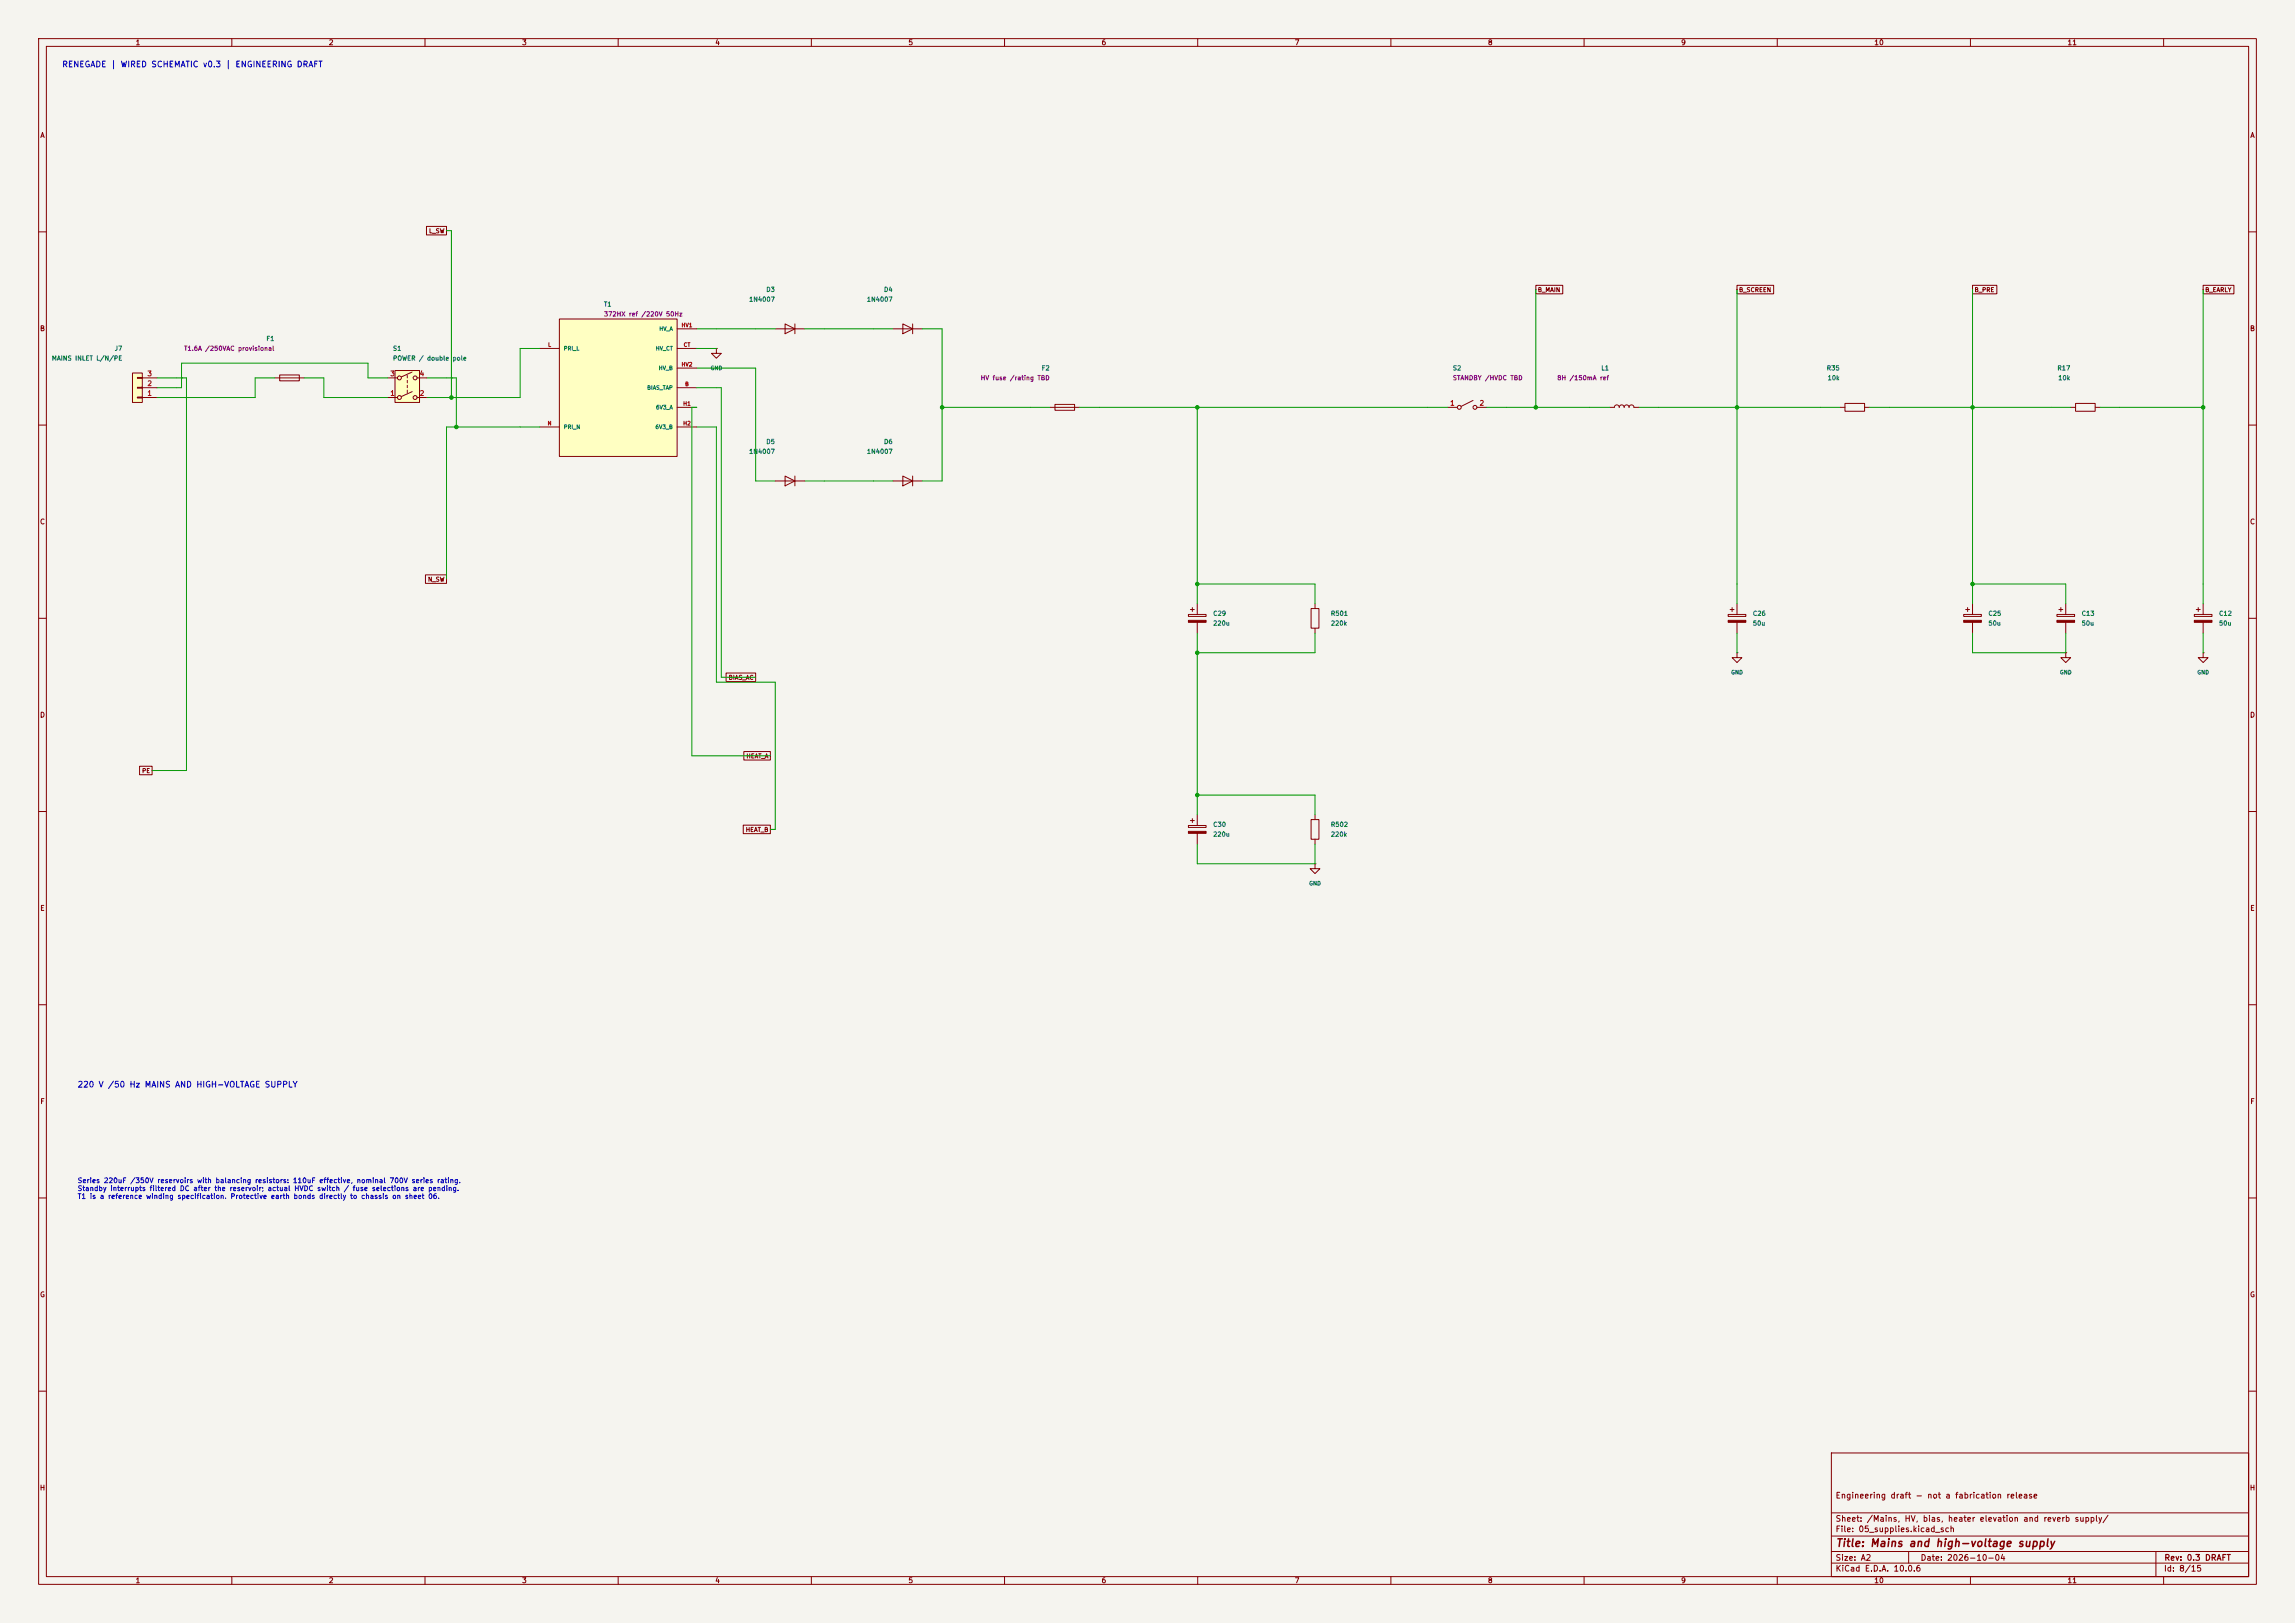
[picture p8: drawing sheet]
<svg xmlns="http://www.w3.org/2000/svg" width="594mm" height="420mm" viewBox="0 0 594 420" stroke-linecap="round" stroke-linejoin="round" font-family="sans-serif">
<defs><g id="words">
<text font-size="2" fill="#840000" x="475" y="400.8">Title: Mains and high-voltage supply</text>
<g font-size="1.5" fill="#0000c2">
<text x="16" y="17.8">RENEGADE | WIRED SCHEMATIC v0.3 | ENGINEERING DRAFT</text>
<text x="20" y="281.8">220 V /50 Hz MAINS AND HIGH-VOLTAGE SUPPLY</text>
</g>
<g font-size="1.5" fill="#840000">
<text x="475" y="388.1">Engineering draft - not a fabrication release</text>
<text x="475" y="394.1">Sheet: /Mains, HV, bias, heater elevation and reverb supply/</text>
<text x="475" y="396.8">File: 05_supplies.kicad_sch</text>
<text x="475" y="407">KiCad E.D.A. 10.0.6</text>
<text x="475" y="404.2">Size: A2</text>
<text x="497" y="404.2">Date: 2026-10-04</text>
<text x="560" y="407">Id: 8/15</text>
<text x="560.1" y="404.2">Rev: 0.3 DRAFT</text>
</g>
<g font-size="1.3" fill="#840000">
<text x="35" y="12">1</text>
<text x="85" y="12">2</text>
<text x="135" y="12">3</text>
<text x="185" y="12">4</text>
<text x="235" y="12">5</text>
<text x="285" y="12">6</text>
<text x="335" y="12">7</text>
<text x="385" y="12">8</text>
<text x="435" y="12">9</text>
<text x="485" y="12">10</text>
<text x="535" y="12">11</text>
<text x="10.3" y="36">A</text>
<text x="582.3" y="36">A</text>
<text x="10.2" y="86">B</text>
<text x="582.2" y="86">B</text>
<text x="10.2" y="136">C</text>
<text x="582.2" y="136">C</text>
<text x="10.2" y="186">D</text>
<text x="582.2" y="186">D</text>
<text x="10.3" y="236">E</text>
<text x="582.3" y="236">E</text>
<text x="10.3" y="286">F</text>
<text x="582.3" y="286">F</text>
<text x="10.2" y="336">G</text>
<text x="582.2" y="336">G</text>
<text x="10.2" y="386">H</text>
<text x="582.2" y="386">H</text>
<text x="35" y="410">1</text>
<text x="85" y="410">2</text>
<text x="135" y="410">3</text>
<text x="185" y="410">4</text>
<text x="235" y="410">5</text>
<text x="285" y="410">6</text>
<text x="335" y="410">7</text>
<text x="385" y="410">8</text>
<text x="435" y="410">9</text>
<text x="485" y="410">10</text>
<text x="535" y="410">11</text>
</g>
<g font-size="1.3" fill="#a90000">
<text x="38" y="100.2">2</text>
<text x="38" y="97.7">3</text>
<text x="100.9" y="97.7">3</text>
<text x="108.5" y="97.7">4</text>
<text x="38" y="102.7">1</text>
<text x="100.9" y="102.7">1</text>
<text x="108.5" y="102.7">2</text>
<text x="375.2" y="105.3">1</text>
<text x="382.8" y="105.3">2</text>
</g>
<g font-size="1.3" fill="#0000c2">
<text x="20" y="306.5">Series 220uF /350V reservoirs with balancing resistors: 110uF effective, nominal 700V series rating.</text>
<text x="20" y="308.5">Standby interrupts filtered DC after the reservoir; actual HVDC switch / fuse selections are pending.</text>
<text x="20" y="310.5">T1 is a reference winding specification. Protective earth bonds directly to chassis on sheet 06.</text>
</g>
<g font-size="1.2" fill="#006464">
<text x="198.2" y="75.8">D3</text>
<text x="228.7" y="75.8">D4</text>
<text x="156.2" y="79.6">T1</text>
<text x="193.8" y="78.3">1N4007</text>
<text x="224.2" y="78.3">1N4007</text>
<text x="68.8" y="88.5">F1</text>
<text x="13.3" y="93.6">MAINS INLET L/N/PE</text>
<text x="29.6" y="91">J7</text>
<text x="101.6" y="91">S1</text>
<text x="101.6" y="93.6">POWER / double</text>
<text x="117" y="93.6">pole</text>
<text x="269.5" y="96.1">F2</text>
<text x="375.9" y="96.1">S2</text>
<text x="414.3" y="96.1">L1</text>
<text x="472.7" y="96.1">R35</text>
<text x="472.9" y="98.7">10k</text>
<text x="532.4" y="96.1">R17</text>
<text x="532.6" y="98.7">10k</text>
<text x="193.8" y="117.7">1N4007</text>
<text x="198.2" y="115.2">D5</text>
<text x="224.2" y="117.7">1N4007</text>
<text x="228.7" y="115.2">D6</text>
<text x="313.9" y="159.6">C29</text>
<text x="344.3" y="159.6">R501</text>
<text x="453.6" y="159.6">C26</text>
<text x="514.5" y="159.6">C25</text>
<text x="538.7" y="159.6">C13</text>
<text x="574.2" y="159.6">C12</text>
<text x="313.9" y="162.2">220u</text>
<text x="344.3" y="162.2">220k</text>
<text x="453.6" y="162.2">50u</text>
<text x="514.5" y="162.2">50u</text>
<text x="538.7" y="162.2">50u</text>
<text x="574.2" y="162.2">50u</text>
<text x="313.9" y="214.2">C30</text>
<text x="344.3" y="214.2">R502</text>
<text x="313.9" y="216.8">220u</text>
<text x="344.3" y="216.8">220k</text>
</g>
<g font-size="1.2" fill="#840084">
<text x="156.2" y="82.2">372HX ref /220V 50Hz</text>
<text x="47.5" y="91">T1.6A /250VAC provisional</text>
<text x="253.7" y="98.7">HV fuse /rating TBD</text>
<text x="375.9" y="98.7">STANDBY /HVDC TBD</text>
<text x="402.9" y="98.7">8H /150mA ref</text>
</g>
<g font-size="1.1" fill="#840000">
<text x="110.9" y="60.6">L_SW</text>
<text x="397.9" y="75.8">B_MAIN</text>
<text x="450" y="75.8">B_SCREEN</text>
<text x="510.9" y="75.8">B_PRE</text>
<text x="570.6" y="75.8">B_EARLY</text>
<text x="110.7" y="150.8">N_SW</text>
<text x="188.5" y="176.2">BIAS_AC</text>
<text x="193.1" y="196.5">HEAT_A</text>
<text x="36.7" y="200.3">PE</text>
<text x="192.9" y="215.5">HEAT_B</text>
</g>
<g font-size="1" fill="#a90000">
<text x="141.7" y="90">L</text>
<text x="176.3" y="84.9">HV1</text>
<text x="176.8" y="90">CT</text>
<text x="176.3" y="95.1">HV2</text>
<text x="177.2" y="100.1">B</text>
<text x="176.7" y="105.2">H1</text>
<text x="141.6" y="110.3">N</text>
<text x="176.7" y="110.3">H2</text>
</g>
<g font-size="1" fill="#006464">
<text x="170.5" y="85.8">HV_A</text>
<text x="145.8" y="90.9">PRI_L</text>
<text x="169.6" y="90.9">HV_CT</text>
<text x="167.4" y="101.1">BIAS_TAP</text>
<text x="170.4" y="96">HV_B</text>
<text x="183.8" y="96">GND</text>
<text x="169.7" y="106.2">6V3_A</text>
<text x="145.8" y="111.2">PRI_N</text>
<text x="169.5" y="111.2">6V3_B</text>
<text x="448" y="174.7">GND</text>
<text x="533" y="174.7">GND</text>
<text x="568.6" y="174.7">GND</text>
<text x="338.7" y="229.4">GND</text>
</g>
</g></defs>
<path d="M0 0h594v420h-594z" fill="#f5f4ef" stroke="#f5f4ef" stroke-width=".26"/>
<g fill="none" stroke="#840000" stroke-width=".26">
<path d="M10 10h574v400h-574zM12 12h570v396h-570zM60 10v2M110 10v2M160 10v2M210 10v2M260 10v2M310 10v2M360 10v2M410 10v2M460 10v2M510 10v2"/>
<path d="M560 10v2M10 60h2M582 60h2M10 110h2M374.6 105.4h2.6M381.3 103.6l-3.1 1.6M382.3 105.4h2.5M416.6 105.4h1.2l.2-.4 .5-.2 .4 .2 .2 .4 .2-.4 .4-.2 .5 .2 .2 .4 .2-.4 .4-.2 .5 .2 .1 .4 .2-.4 .5-.2 .4 .2 .2 .4h1.3M582 110h2M447.3 159h4.6v.5h-4.6zM447.8 157.7h1M448.3 157.2v1"/>
<path d="M449.6 156.2v2.8M508.3 159h4.5v.5h-4.5zM508.8 157.7h1M509.3 157.2v1M510.5 156.2v2.8M10 160h2M449.6 161v2.8M510.5 161v2.8M582 160h2M10 210h2M582 210h2M10 260h2"/>
<path d="M582 260h2M10 310h2M582 310h2M10 360h2M474 376h108v32h-108zM582 360h2M474 397.5h108M474 391.5h108M60 408v2M110 408v2M160 408v2M210 408v2"/>
<path d="M260 408v2M310 408v2M360 408v2M410 408v2M460 408v2M474 404.5h108M474 401.5h108M494 401.5v3M510 408v2M558 401.5v6.5M560 408v2"/>
<circle cx="377.7" cy="105.4" r=".51"/>
<circle cx="381.8" cy="105.4" r=".51"/>
</g>
<g fill="#840000" stroke="#840000" stroke-width=".26">
<path d="M508.3 160.5h4.5v.5h-4.5z"/>
<path d="M447.3 160.5h4.6v.5h-4.6z"/>
</g>
<path d="M34.3 96.5h2.5v7.6h-2.5z" fill="#ffffc2"/>
<path d="M34.3 96.5h2.5v7.6h-2.5zM35.6 97.7h1.2v.2h-1.2zM36.8 97.8h3.8M35.6 102.7h1.2v.3h-1.2zM35.6 100.2h1.2v.3h-1.2zM36.8 102.9h3.8M36.8 100.3h3.8M532.4 159h4.6v.5h-4.6zM532.9 157.7h1M533.4 157.2v1M534.7 156.2v2.8M534.7 161v2.8" fill="none" stroke="#840000" stroke-width=".26"/>
<path d="M532.4 160.5h4.6v.5h-4.6z" fill="#840000" stroke="#840000" stroke-width=".26"/>
<path d="M102.2 95.9h6.4v8.2h-6.4z" fill="#ffffc2"/>
<g fill="none" stroke="#840000" stroke-width=".26">
<path d="M100.3 97.8h2.6M102.2 95.9h6.4v8.2h-6.4zM105.4 97.2v.6M105.4 98.4v.7M105.4 99.7v.6M106.7 96.3l-2.8 1.2M107.9 97.8h2.6M100.3 102.9h2.6M105.4 101v.6M106.7 101.3l-2.8 1.3M107.9 102.9h2.6M307.6 159h4.6v.5h-4.6z"/>
<path d="M308.1 157.7h1M308.6 157.2v1M309.9 156.2v2.8M339.3 157.5h2.1v5.1h-2.1zM340.4 156.2v1.3M309.9 161v2.8M340.4 162.6v1.2M339.3 212.1h2.1v5.1h-2.1zM340.4 210.8v1.3M340.4 217.2v1.2M340.4 223.5v1.3h1.2l-1.2 1.3-1.3-1.3h1.3M340.4 223.5h.1"/>
<circle cx="103.4" cy="97.8" r=".51"/>
<circle cx="107.4" cy="97.8" r=".51"/>
<circle cx="103.4" cy="102.9" r=".51"/>
<circle cx="107.4" cy="102.9" r=".51"/>
</g>
<path d="M307.6 160.5h4.6v.5h-4.6z" fill="#840000" stroke="#840000" stroke-width=".26"/>
<path d="M144.8 82.6h30.5v35.5h-30.5z" fill="#ffffc2"/>
<g fill="none" stroke="#840000" stroke-width=".26">
<path d="M110.4 58.6h5.2v2.2h-5.2zM397.5 73.8h7v2.2h-7zM449.6 73.8h9.5v2.2h-9.5zM510.5 73.8h6.3v2.2h-6.3zM570.2 73.8h8v2.2h-8zM71.1 97.8h7.6M72.4 97h5.1v1.6h-5.1zM139.7 90.2h5.1M144.8 82.6h30.5v35.5h-30.5zM175.3 90.2h5M175.3 85.1h5M175.3 95.3h5"/>
<path d="M185.4 90.2v1.2h1.3l-1.3 1.3-1.3-1.3h1.3M185.4 90.2h.1M200.7 85.1h7.6M203.2 83.8l2.5 1.3-2.5 1.3zM205.7 83.8v2.6M231.1 85.1h7.7M233.7 83.8l2.5 1.3-2.5 1.3zM236.2 83.8v2.6M139.7 110.5h5.1M175.3 100.3h5M175.3 105.4h5M175.3 110.5h5"/>
<path d="M271.8 105.4h7.6M273 104.6h5.1v1.6h-5.1zM476.2 105.4h1.3M477.5 104.4h5.1v2h-5.1zM482.6 105.4h1.3M535.9 105.4h1.3M537.2 104.4h5.1v2h-5.1zM542.3 105.4h1.3M200.7 124.5h7.6M203.2 123.2l2.5 1.3-2.5 1.2zM205.7 123.2v2.5M231.1 124.5h7.7"/>
<path d="M233.7 123.2l2.5 1.3-2.5 1.2zM236.2 123.2v2.5M110.1 148.8h5.5v2.2h-5.5zM567.9 159h4.6v.5h-4.6zM568.5 157.7h1M569 157.2v1M570.2 156.2v2.8M187.9 174.2h7.7v2.2h-7.7zM449.6 168.9v1.3h1.2l-1.2 1.3-1.3-1.3h1.3M449.6 168.9h.1M534.7 168.9v1.3h1.2l-1.2 1.3-1.3-1.3h1.3M534.7 168.9h.1"/>
<path d="M570.2 168.9v1.3h1.3l-1.3 1.3-1.2-1.3h1.2M570.2 168.9h.1M570.2 161v2.8M36.1 198.3h3.3v2.2h-3.3zM192.5 194.5h6.9v2.2h-6.9zM192.4 213.5h7v2.2h-7zM307.6 213.6h4.6v.5h-4.6zM308.1 212.3h1M308.6 211.8v1.1M309.9 210.8v2.8M309.9 215.6v2.8"/>
</g>
<g fill="#840000" stroke="#840000" stroke-width=".26">
<path d="M307.6 215.1h4.6v.5h-4.6z"/>
<path d="M567.9 160.5h4.6v.5h-4.6z"/>
</g>
<g fill="none" stroke="#009600" stroke-width=".26">
<path d="M115.6 59.7h1.2v43.2M397.5 74.9v30.5M449.6 74.9v81.3M510.5 74.9v81.3M570.2 74.9v81.3M40.6 97.8h7.7v101.6h-8.9M47 97.8h.1M71.1 97.8h-5.1v5.1h-25.4M78.7 97.8h5.1v5.1h16.5M100.3 97.8h-5.1v-3.8h-48.2v6.3h-6.4M110.5 97.8h7.6v12.7M116.8 97.8h.1"/>
<path d="M139.7 90.2h-5.1v12.7h-24.1M180.3 85.1h20.4M180.3 95.3h15.3v29.2h5.1M180.3 90.2h5.1M208.3 85.1h22.8M238.8 85.1h5v39.4h-5M48.3 102.9h.1M118.1 102.9h.1M139.7 110.5h-24.1v39.4M180.3 105.4h-1.2v90.2h20.3M180.3 110.5h5.1v66h15.3v38.1h-1.3M180.3 100.3h6.4v75h8.9"/>
<path d="M243.8 105.4h28M279.4 105.4h95.2M309.9 105.4v50.8M384.8 105.4h31.8M424.2 105.4h52M483.9 105.4h52M543.6 105.4h26.6M208.3 124.5h22.8M309.9 151.1h30.5v5.1M510.5 151.1h24.2v5.1M309.9 163.8v47M340.4 163.8v5.1h-30.5"/>
<path d="M449.6 163.8v5.1M510.5 163.8v5.1h24.2v-5.1M570.2 163.8v5.1M309.9 218.4v5.1h30.5v-5.1M309.9 205.7h30.5v5.1"/>
</g>
<g fill="#009600" stroke="#009600" stroke-width=".26">
<circle cx="116.8" cy="97.8" r=".08"/>
<circle cx="47" cy="97.8" r=".08"/>
<circle cx="48.3" cy="102.9" r=".08"/>
<circle cx="118.1" cy="102.9" r=".08"/>
<circle cx="116.8" cy="102.9" r=".46"/>
<circle cx="118.1" cy="110.5" r=".46"/>
<circle cx="510.5" cy="105.4" r=".46"/>
<circle cx="510.5" cy="151.1" r=".46"/>
<circle cx="570.2" cy="105.4" r=".46"/>
<circle cx="309.9" cy="205.7" r=".46"/>
<circle cx="243.8" cy="105.4" r=".46"/>
<circle cx="309.9" cy="168.9" r=".46"/>
<circle cx="309.9" cy="105.4" r=".46"/>
<circle cx="309.9" cy="151.1" r=".46"/>
<circle cx="397.5" cy="105.4" r=".46"/>
<circle cx="449.6" cy="105.4" r=".46"/>
</g>
<use href="#words"/>
</svg>
